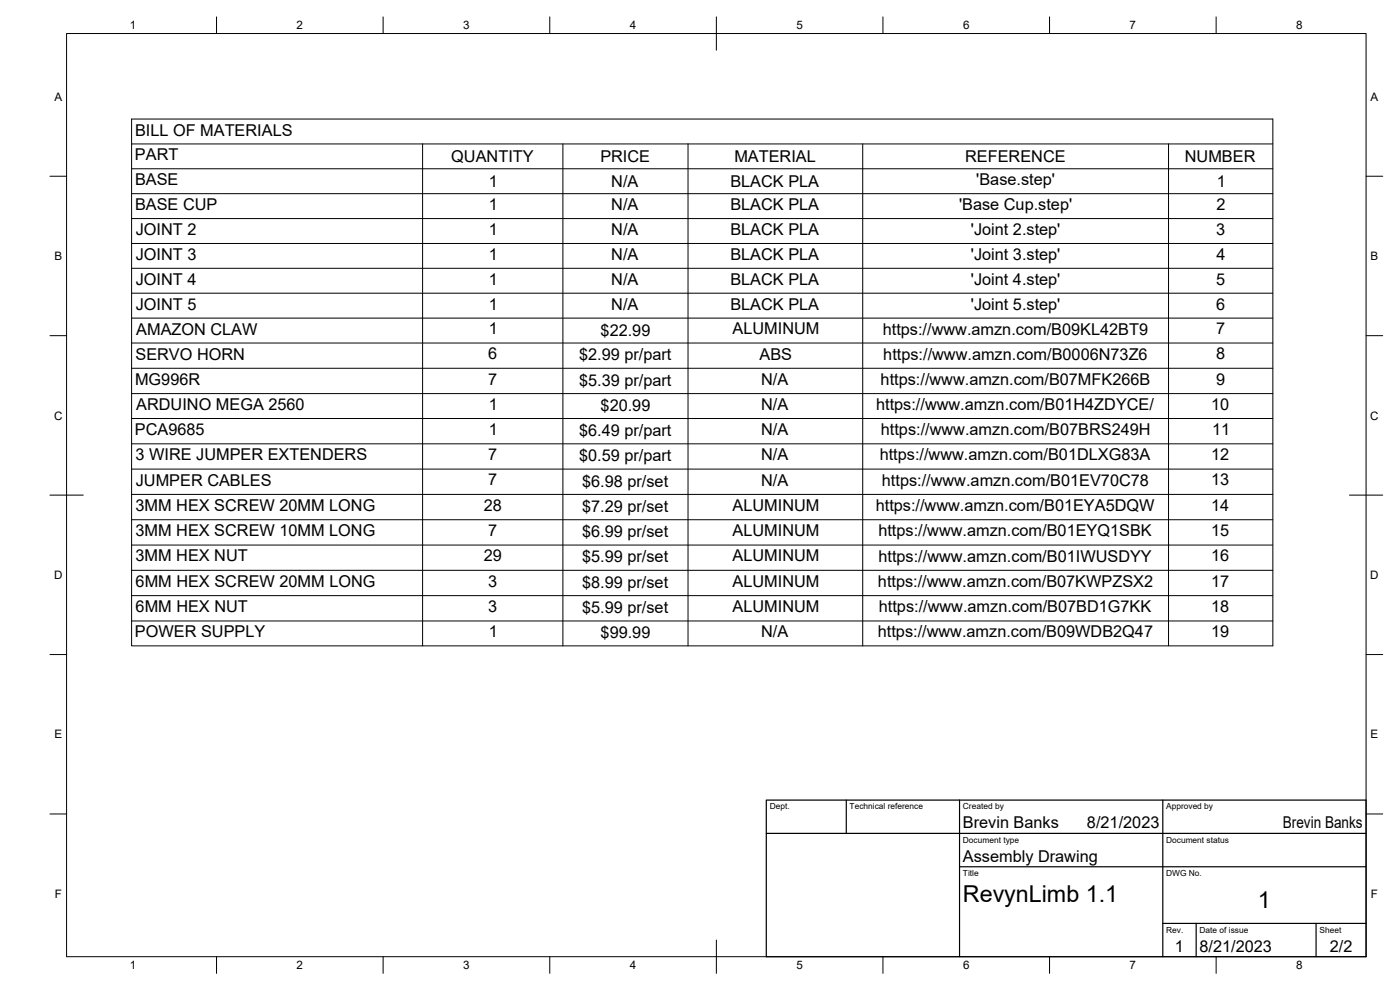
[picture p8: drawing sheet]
<svg xmlns="http://www.w3.org/2000/svg" width="420mm" height="297mm" viewBox="0 0 420 297" stroke-linecap="round" stroke-linejoin="round" font-family="sans-serif">
<defs><g id="words">
<g font-size="7">
<text x="289" y="270.6">RevynLimb 1.1</text>
<text x="377.5" y="272.3">1</text>
</g>
<g font-size="4.9">
<text x="40.5" y="40.7">BILL OF MATERIALS</text>
<text x="40.5" y="48.1">PART</text>
<text x="135.4" y="48.6">QUANTITY</text>
<text x="180.2" y="48.7">PRICE</text>
<text x="220.4" y="48.7">MATERIAL</text>
<text x="289.7" y="48.7">REFERENCE</text>
<text x="355.6" y="48.6">NUMBER</text>
<text x="40.5" y="55.6">BASE</text>
<text x="146.7" y="56.1">1</text>
<text x="183.5" y="56.1">N/A</text>
<text x="219.2" y="56.1">BLACK PLA</text>
<text x="293" y="55.6">'Base.step'</text>
<text x="365.2" y="56.1">1</text>
<text x="40.5" y="63.1">BASE CUP</text>
<text x="146.7" y="63">1</text>
<text x="183.5" y="63.1">N/A</text>
<text x="219.2" y="63.1">BLACK PLA</text>
<text x="287.8" y="63.1">'Base Cup.step'</text>
<text x="365" y="63">2</text>
<text x="40.8" y="70.5">JOINT 2</text>
<text x="146.7" y="70.5">1</text>
<text x="183.5" y="70.5">N/A</text>
<text x="219.2" y="70.5">BLACK PLA</text>
<text x="291.4" y="70.5">'Joint 2.step'</text>
<text x="365" y="70.5">3</text>
<text x="146.7" y="78">1</text>
<text x="291.4" y="78">'Joint 3.step'</text>
<text x="365.1" y="77.9">4</text>
<text x="40.8" y="78">JOINT 3</text>
<text x="183.5" y="78">N/A</text>
<text x="219.2" y="78">BLACK PLA</text>
<text x="40.8" y="85.5">JOINT 4</text>
<text x="146.7" y="85.4">1</text>
<text x="183.5" y="85.5">N/A</text>
<text x="219.2" y="85.5">BLACK PLA</text>
<text x="291.4" y="85.4">'Joint 4.step'</text>
<text x="365" y="85.4">5</text>
<text x="40.8" y="92.9">JOINT 5</text>
<text x="146.7" y="92.9">1</text>
<text x="183.5" y="92.9">N/A</text>
<text x="219.2" y="92.9">BLACK PLA</text>
<text x="291.4" y="92.9">'Joint 5.step'</text>
<text x="365" y="92.9">6</text>
<text x="40.9" y="100.4">AMAZON CLAW</text>
<text x="146.7" y="100.4">1</text>
<text x="180.3" y="100.7">$22.99</text>
<text x="219.9" y="100.3">ALUMINUM</text>
<text x="264.9" y="100.4">https://www.amzn.com/B09KL42BT9</text>
<text x="365" y="100.3">7</text>
<text x="40.7" y="107.9">SERVO HORN</text>
<text x="146.5" y="107.8">6</text>
<text x="227.9" y="107.9">ABS</text>
<text x="265.1" y="107.9">https://www.amzn.com/B0006N73Z6</text>
<text x="365" y="107.8">8</text>
<text x="173.8" y="108.1">$2.99 pr/part</text>
<text x="40.5" y="115.5">MG996R</text>
<text x="146.5" y="115.4">7</text>
<text x="173.8" y="115.7">$5.39 pr/part</text>
<text x="228.4" y="115.5">N/A</text>
<text x="264.3" y="115.5">https://www.amzn.com/B07MFK266B</text>
<text x="365" y="115.4">9</text>
<text x="40.9" y="123">ARDUINO MEGA 2560</text>
<text x="146.7" y="123">1</text>
<text x="180.3" y="123.3">$20.99</text>
<text x="228.4" y="123">N/A</text>
<text x="262.9" y="123">https://www.amzn.com/B01H4ZDYCE/</text>
<text x="363.5" y="123">10</text>
<text x="40.5" y="130.5">PCA9685</text>
<text x="146.7" y="130.5">1</text>
<text x="173.8" y="130.8">$6.49 pr/part</text>
<text x="228.4" y="130.5">N/A</text>
<text x="264.4" y="130.5">https://www.amzn.com/B07BRS249H</text>
<text x="363.8" y="130.5">11</text>
<text x="40.7" y="138.1">3 WIRE JUMPER EXTENDERS</text>
<text x="146.5" y="138.1">7</text>
<text x="173.8" y="138.4">$0.59 pr/part</text>
<text x="228.4" y="138.1">N/A</text>
<text x="264" y="138.1">https://www.amzn.com/B01DLXG83A</text>
<text x="363.5" y="138.1">12</text>
<text x="40.8" y="145.7">JUMPER CABLES</text>
<text x="146.5" y="145.7">7</text>
<text x="174.7" y="146">$6.98 pr/set</text>
<text x="228.4" y="145.7">N/A</text>
<text x="264.7" y="145.7">https://www.amzn.com/B01EV70C78</text>
<text x="363.5" y="145.7">13</text>
<text x="40.7" y="153.3">3MM HEX SCREW 20MM LONG</text>
<text x="145.2" y="153.3">28</text>
<text x="174.7" y="153.6">$7.29 pr/set</text>
<text x="219.9" y="153.3">ALUMINUM</text>
<text x="262.8" y="153.3">https://www.amzn.com/B01EYA5DQW</text>
<text x="363.5" y="153.3">14</text>
<text x="40.7" y="160.9">3MM HEX SCREW 10MM LONG</text>
<text x="146.5" y="160.8">7</text>
<text x="174.7" y="161.2">$6.99 pr/set</text>
<text x="219.9" y="160.8">ALUMINUM</text>
<text x="263.6" y="160.9">https://www.amzn.com/B01EYQ1SBK</text>
<text x="363.5" y="160.9">15</text>
<text x="40.7" y="168.5">3MM HEX NUT</text>
<text x="145.2" y="168.5">29</text>
<text x="174.7" y="168.7">$5.99 pr/set</text>
<text x="219.9" y="168.4">ALUMINUM</text>
<text x="263.6" y="168.5">https://www.amzn.com/B01IWUSDYY</text>
<text x="363.5" y="168.5">16</text>
<text x="40.7" y="176.1">6MM HEX SCREW 20MM LONG</text>
<text x="146.5" y="176.1">3</text>
<text x="174.7" y="176.3">$8.99 pr/set</text>
<text x="219.9" y="176">ALUMINUM</text>
<text x="263.5" y="176.1">https://www.amzn.com/B07KWPZSX2</text>
<text x="363.5" y="176.1">17</text>
<text x="40.7" y="183.6">6MM HEX NUT</text>
<text x="146.5" y="183.6">3</text>
<text x="174.7" y="183.9">$5.99 pr/set</text>
<text x="219.9" y="183.6">ALUMINUM</text>
<text x="263.8" y="183.7">https://www.amzn.com/B07BD1G7KK</text>
<text x="363.5" y="183.6">18</text>
<text x="40.5" y="191.3">POWER SUPPLY</text>
<text x="146.7" y="191.2">1</text>
<text x="180.3" y="191.5">$99.99</text>
<text x="228.4" y="191.3">N/A</text>
<text x="263.5" y="191.3">https://www.amzn.com/B09WDB2Q47</text>
<text x="363.5" y="191.2">19</text>
<text x="289" y="248.5">Brevin Banks</text>
<text x="326.2" y="248.5">8/21/2023</text>
<text x="385" y="248.5">Brevin Banks</text>
<text x="289" y="258.6">Assembly Drawing</text>
<text x="352.6" y="285.7">1</text>
<text x="360" y="285.5">8/21/2023</text>
<text x="399.1" y="285.7">2/2</text>
</g>
<g font-size="3.5">
<text x="39" y="8.8">1</text>
<text x="89" y="8.8">2</text>
<text x="139" y="8.8">3</text>
<text x="189" y="8.8">4</text>
<text x="239" y="8.8">5</text>
<text x="289" y="8.8">6</text>
<text x="339" y="8.8">7</text>
<text x="389" y="8.8">8</text>
<text x="16.3" y="30.2">A</text>
<text x="411.3" y="30.2">A</text>
<text x="16.3" y="78">B</text>
<text x="411.3" y="78">B</text>
<text x="16.2" y="125.9">C</text>
<text x="411.2" y="125.9">C</text>
<text x="16.2" y="173.7">D</text>
<text x="411.2" y="173.7">D</text>
<text x="16.3" y="221.6">E</text>
<text x="411.3" y="221.6">E</text>
<text x="16.4" y="269.4">F</text>
<text x="411.4" y="269.4">F</text>
<text x="39" y="290.8">1</text>
<text x="89" y="290.8">2</text>
<text x="139" y="290.8">3</text>
<text x="189" y="290.8">4</text>
<text x="239" y="290.8">5</text>
<text x="289" y="290.8">6</text>
<text x="339" y="290.8">7</text>
<text x="389" y="290.8">8</text>
</g>
<g font-size="2.5">
<text x="231" y="242.9">Dept.</text>
<text x="255" y="242.9">Technical reference</text>
<text x="289" y="242.9">Created by</text>
<text x="350" y="242.9">Approved by</text>
<text x="289" y="252.8">Document type</text>
<text x="350" y="252.8">Document status</text>
<text x="289" y="262.9">Title</text>
<text x="350" y="262.9">DWG No.</text>
<text x="350" y="279.9">Rev.</text>
<text x="360" y="279.9">Date of issue</text>
<text x="396" y="279.9">Sheet</text>
</g>
</g></defs>
<!-- layer: BORDER -->
<g fill="none" stroke="#000" stroke-width=".3">
<path d="M20 10.1h390v276.9h-390zM65 5.1v5M115 5.1v5M165 5.1v5M215 5.1v10M265 5.1v5M315 5.1v5M365 5.1v5M15 52.9h5M410 52.9h5M15 100.7h5M410 100.7h5"/>
<path d="M15 148.6h10M405 148.6h10M15 196.4h5M410 196.4h5M15 244.2h5M410 244.2h5M65 287v5M115 287v5M165 287v5M215 282.1v9.9M265 287v5M315 287v5"/>
<path d="M365 287v5"/>
</g>
<!-- layer: TITLEBLOCK -->
<path d="M230 240.1h180v46.9h-180zM230 250h180M254 240.1v9.9M288 240.1v46.9M349 240.1v46.9M288 260.1h122M349 277.1h61M359 277.1v9.9M395 277.1v9.9" fill="none" stroke="#000" stroke-width=".36"/>
<!-- layer: Custom Tables -->
<g fill="none" stroke="#000" stroke-width=".3">
<path d="M39.5 35.7h342.5v158.1h-342.5zM39.5 43.2h342.5M39.5 50.6h342.5M39.5 58.1h342.5M126.8 43.2v150.6M168.9 43.2v150.6M206.5 43.2v150.6M258.9 43.2v150.6M350.7 43.2v150.6M39.5 65.6h342.5M39.5 73.1h342.5M39.5 80.5h342.5"/>
<path d="M39.5 88h342.5M39.5 95.4h342.5M39.5 102.9h342.5M39.5 110.5h342.5M39.5 118.1h342.5M39.5 125.6h342.5M39.5 133.2h342.5M39.5 140.7h342.5M39.5 148.3h342.5M39.5 155.9h342.5M39.5 163.5h342.5M39.5 171.1h342.5"/>
<path d="M39.5 178.7h342.5M39.5 186.3h342.5"/>
</g>
<use href="#words"/>
</svg>
